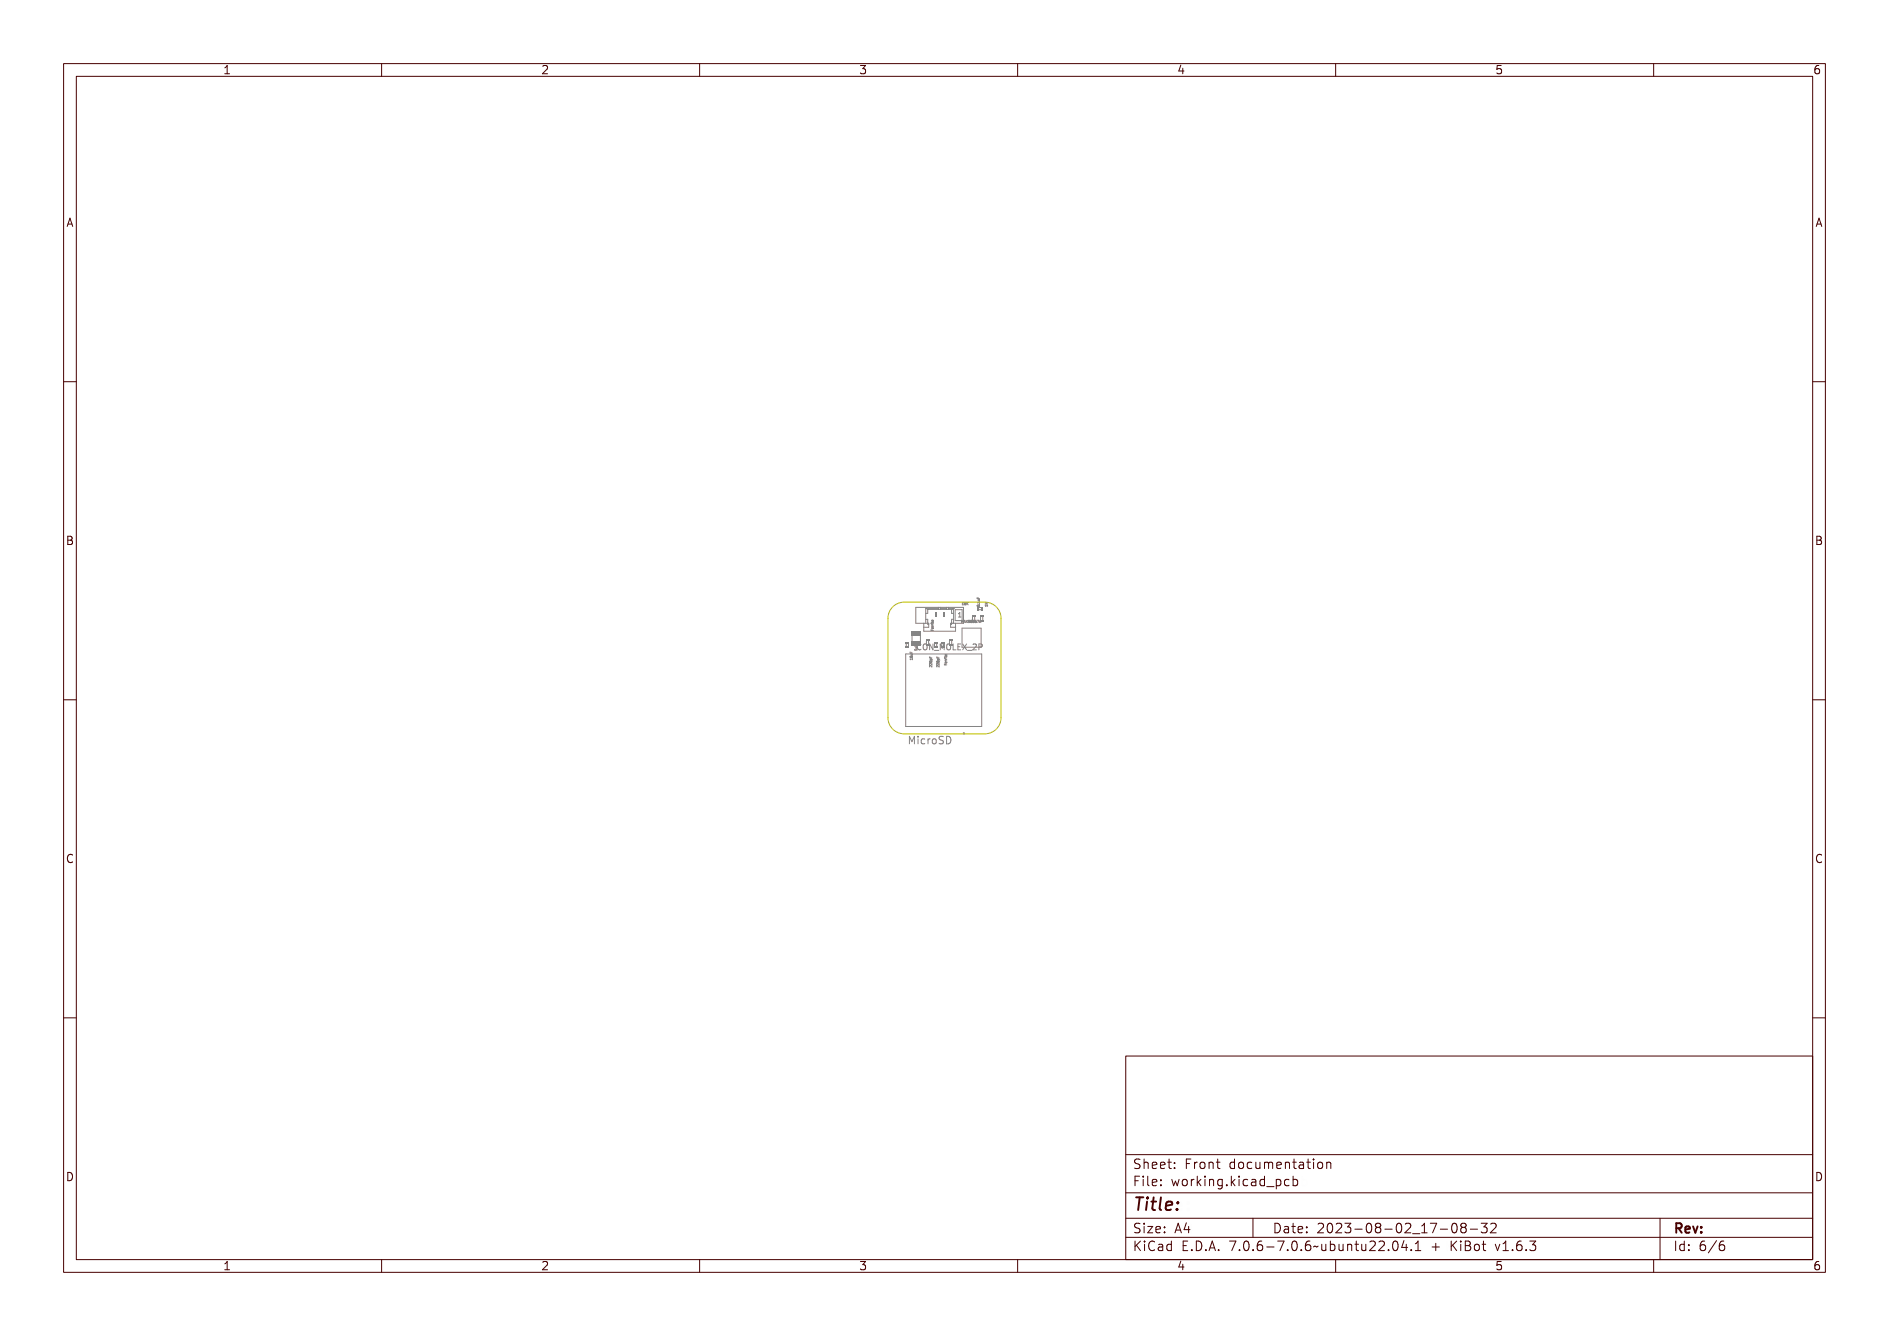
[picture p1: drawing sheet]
<svg xmlns="http://www.w3.org/2000/svg" width="297mm" height="210mm" viewBox="0 0 297 210" stroke-linecap="round" stroke-linejoin="round" font-family="sans-serif">
<defs><g id="words">
<text font-size="2.7" fill="#480000" x="178" y="190.3">Title:</text>
<g font-size="2" fill="#480000">
<text x="178" y="183.7">Sheet: Front documentation</text>
<text x="178" y="186.5">File: working.kicad_pcb</text>
<text x="178" y="193.9">Size: A4</text>
<text x="178" y="196.6">KiCad E.D.A. 7.0.6-7.0.6~ubuntu22.04.1 + KiBot v1.6.3</text>
<text x="200" y="193.9">Date: 2023-08-02_17-08-32</text>
<text x="263" y="196.6">Id: 6/6</text>
<text x="263" y="193.9">Rev:</text>
</g>
<g font-size="1.7" fill="#480000">
<text x="35" y="11.7">1</text>
<text x="85" y="11.7">2</text>
<text x="135" y="11.7">3</text>
<text x="185" y="11.7">4</text>
<text x="235" y="11.7">5</text>
<text x="285" y="11.7">6</text>
<text x="10.5" y="35.7">A</text>
<text x="285.5" y="35.7">A</text>
<text x="10.5" y="85.6">B</text>
<text x="285.5" y="85.6">B</text>
<text x="10.5" y="135.7">C</text>
<text x="285.5" y="135.7">C</text>
<text x="10.5" y="185.6">D</text>
<text x="285.5" y="185.6">D</text>
<text x="35" y="199.7">1</text>
<text x="85" y="199.7">2</text>
<text x="135" y="199.7">3</text>
<text x="185" y="199.7">4</text>
<text x="235" y="199.7">5</text>
<text x="285" y="199.7">6</text>
</g>
<text font-size="1.6" fill="#848484" x="142.6" y="117">MicroSD</text>
<text font-size="1.2" fill="#848484" x="144" y="102.2">CON_MOLEX_2P</text>
<text font-size="1" fill="#848484" x="150.5" y="97.1">1</text>
<g font-size=".5" fill="#848484">
<text x="151.4" y="95.1">10K</text>
<text x="154" y="95.4" transform="rotate(-90 154 95.4)">0.1uF</text>
<text x="155.3" y="95.4" transform="rotate(-90 155.3 95.4)">1M</text>
<text x="151.6" y="97.9">MAX98357A</text>
<text x="143.5" y="103.6" transform="rotate(-90 143.5 103.6)">10uF</text>
<text x="144.2" y="102.3" transform="rotate(-90 144.2 102.3)">1uF</text>
<text x="146.5" y="104.6" transform="rotate(-90 146.5 104.6)">220pF</text>
<text x="147.7" y="104.6" transform="rotate(-90 147.7 104.6)">220pF</text>
<text x="148.9" y="104.9" transform="rotate(-90 148.9 104.9)">Ferrite</text>
</g>
</g></defs>
<g fill="none" stroke="#848484" stroke-width=".16">
<path d="M146.4 98.9v.2h.4M146.4 97.8h.3M146.4 97.9h.1M146.4 98h.1M146.4 99l.1 .1 .1-.1v.1l.2 .1h-.4zM146.5 97.9l.3-.1v.2l-.1-.1-.2 .1zM146.5 97.5l.1 .1 .2-.1v.1l-.3 .1zM146.5 98.8h.1M146.5 97.8v.1M146.5 98.1v.1M146.5 98.4h.1M146.5 98.8l.1-.2v.2"/>
<path d="M146.5 98.5h.3M146.5 98.3h.3M146.5 98h.3M146.5 98.4l.3 .1h-.3zM146.5 98.1l.3 .2h-.3zM146.5 98.4l.1 .1M146.5 98.2h.1M146.5 98.7h.2v.2v-.2h.1a.14 .14 0 0 1-.2 .2 .13 .13 0 0 1-.1-.2zM146.5 97.2h.2v.2v-.2l.1 .1a.13 .13 0 0 1-.2 .1 .13 .13 0 0 1-.1-.2zM146.6 98.5h.1M146.6 98.2v.1M146.6 98.7v.2z"/>
<path d="M146.6 97.2v.2zM146.6 99v.1M146.6 97.7l-.1-.2v.1l.2 .1M146.7 98.7v.1h-.2M146.7 97.5v.1M146.7 97.8h.1M146.7 97.6v.1M146.8 97.8h-.1M151.2 97.9v-.4l.1 .3 .1-.3v.4M151.3 95.1h.2M151.3 94.8h.1M151.5 94.8l.1-.1 .1 .4h-.2z"/>
<path d="M151.6 97.5l.2 .2 .1-.2v.4l-.1-.3v.2l-.1-.2-.1 .3zM151.8 94.7a.16 .16 0 0 1 .2 .2 .16 .16 0 0 1-.2 .2zM151.8 94.8l.1 .1v.2zM152 97.5l.2 .4-.1-.1-.2 .1zM152 94.7l.1 .2 .2-.2-.1 .2 .1 .2-.2-.2-.1 .2zM152.1 97.6v.2h-.1zM152.2 97.5l.2 .2 .1-.2-.1 .2 .1 .2-.1-.2-.2 .2 .1-.2zM152.6 97.6v-.1a.18 .18 0 0 1 .2 .2 .18 .18 0 0 1-.2 .2l.1-.2h-.1zM152.9 97.6h.1v.3l-.2-.1zM153.1 97.5l.2 .1v.3h-.2l.2-.1-.1-.1 .1-.1zM153.4 97.5h.2l-.1 .2a.12 .12 0 0 1 .1 0 .12 .12 0 0 1 0 .2 .12 .12 0 0 1-.2-.1h.2l-.2-.1zM153.7 94.6h.3v.2h-.3z"/>
<path d="M153.7 94v.1l.1-.1v.1l.2 .1h-.3zM153.7 95.2a.17 .17 0 0 1 .2-.1 .17 .17 0 0 1 .1 .3h-.3zM153.7 95.2l.3 .1h-.2zM153.7 97.5h.2l-.1 .4 .1-.3zM153.8 94.3h.2v.1l-.2 .1 .2-.1zM153.9 94.9l.1 .1zM154.1 97.5l.2 .4-.1-.1-.2 .1zM154.1 97.6l.1 .2h-.1zM142.7 115.8h.2l.2 .6 .2-.6h.2v1.2h-.1v-1l-.2 .6h-.1l-.2-.6v1h-.2zM143.1 103.4l.4-.1v.2h-.4zM143.1 102.4l.1 .2 .1-.2v.2h.2h-.4zM143.1 103.1a.17 .17 0 0 1 .2-.1 .17 .17 0 0 1 .1 .2h-.2z"/>
<path d="M143.2 103.1h.2l-.2 .1zM143.2 103.7h.1M143.2 102.7h.3v.2h-.3l.2-.1zM143.5 103.5v.2M143.8 116.1h.3v.8h.3v.1h-.7v-.1h.3v-.7h-.2zM144 115.8h.1v.2h-.1zM144.2 101.4l.3-.1h.1v.1a.32 .32 0 0 0-.4 .3 .32 .32 0 0 0 .4 .3v.2a.42 .42 0 0 1-.5-.1 .42 .42 0 0 1 0-.6zM144.8 116.2l.4-.1 .2 .1v.1a.31 .31 0 0 0-.5 0 .31 .31 0 0 0 0 .5 .31 .31 0 0 0 .5 0v.1a.46 .46 0 0 1-.7-.1 .46 .46 0 0 1 .1-.6zM144.9 101.4l.1-.1a.44 .44 0 0 1 .4 .4 .44 .44 0 0 1-.4 .5l-.2-.3zM145 101.4a.36 .36 0 0 1 .3 .3 .36 .36 0 0 1-.3 .4l-.1-.4zM145.6 101.3h.1l.3 .7v-.7h.1v.9h-.1l-.3-.8v.8h-.1zM145.8 116.1h.1v.2v-.1a.22 .22 0 0 1 .3-.1 .22 .22 0 0 1 .2 .2 .29 .29 0 0 0-.3 0 .29 .29 0 0 0-.2 .2v.5h-.1z"/>
<path d="M146.1 104.8h.1M146.2 103.2v.2l.2-.2v.2h.1h-.3zM146.2 103.9a.17 .17 0 0 1 .2-.1 .17 .17 0 0 1 .1 .2h-.3zM146.2 104.4l.3 .2v-.2v.2l-.2-.2-.1 .2zM146.2 104.1l.3 .2v-.2v.2l-.2-.2-.1 .2zM146.2 103.9h.3l-.2 .1zM146.2 102.4l.8 .1zM146.3 103.5h.2v.2h.1h-.3zM146.5 104.6v.2l-.2-.2M146.6 116.2a.41 .41 0 0 1 .7 .3 .41 .41 0 0 1-.7 .4l-.1-.4zM146.7 116.3l.1-.1a.31 .31 0 0 1 .3 .3 .31 .31 0 0 1-.3 .4l-.1-.2zM147 101.3h.2l.1 .4 .2-.4h.1v.9h-.1v-.8l-.1 .5h-.1l-.2-.5v.8h-.1z"/>
<path d="M147.3 104.8h.1M147.3 103.2l.1 .2 .1-.2v.2h.2h-.4zM147.3 103.9a.17 .17 0 0 1 .2-.1 .17 .17 0 0 1 .1 .2h-.2zM147.3 104.4l.3 .2 .1-.2v.2l-.3-.2-.1 .2zM147.3 104.1l.3 .2 .1-.2v.2l-.3-.2-.1 .2zM147.4 103.9h.2l-.2 .1zM147.4 103.5h.2v.2h.2h-.4zM147.6 115.9l.4-.1 .2 .1v.1a.25 .25 0 0 0-.4-.1 .25 .25 0 0 0-.1 .4 .39 .39 0 0 1 .5 .4 .39 .39 0 0 1-.6 .3l-.1-.2a.27 .27 0 0 0 .4 .1 .27 .27 0 0 0 .1-.4 .37 .37 0 0 1-.5-.2 .37 .37 0 0 1 .1-.4zM147.7 104.6v.2l-.3-.2M147.8 101.4l.1-.1a.44 .44 0 0 1 .5 .4 .44 .44 0 0 1-.5 .5l-.1-.3zM148 101.4a.36 .36 0 0 1 .2 .3 .36 .36 0 0 1-.2 .4l-.1-.4zM148.4 115.8a.59 .59 0 0 1 .8 .6 .59 .59 0 0 1-.8 .6z"/>
<path d="M148.5 103.5h.1M148.5 104.6l.1 .1 .1-.1v.1l.2 .1h-.4zM148.6 101.3h.1v.8h.4v.1h-.5zM148.6 116a.45 .45 0 0 1 .4 .4 .45 .45 0 0 1-.4 .4zM148.6 103.5l.3-.1v.2l-.1-.1-.2 .1zM148.6 103.1v.1l.3-.1v.2h-.3zM148.6 104l.3 .2h-.3zM148.6 103.7l.3 .2h-.3zM148.6 104.3h.2v.2v-.2l.1 .1a.13 .13 0 0 1-.2 .1 .13 .13 0 0 1-.1-.2zM148.6 102.8h.2v.2v-.2l.1 .1a.13 .13 0 0 1-.2 .1 .13 .13 0 0 1-.1-.2zM148.7 104.4v.1zM148.7 102.9v.1z"/>
<path d="M149.3 100.8v.4M149.3 101.3h.5v.1h-.4v.3h.4v.1h-.4v.3h.4v.1h-.5zM149.6 100.8v.4M150 101.3h.1l.2 .3 .2-.3h.1l-.2 .4 .3 .5h-.2l-.2-.4-.2 .4h-.2l.3-.5zM150.7 102.4l.7 .1zM151.5 101.3a.32 .32 0 0 1 .5 .1 .32 .32 0 0 1-.2 .5l-.2 .2h.4v.1h-.5l.3-.5a.22 .22 0 0 0 0-.3 .22 .22 0 0 0-.3 .1zM152.3 101.3h.2a.29 .29 0 0 1 .3 .4 .29 .29 0 0 1-.4 .1v.4h-.1zM152.4 101.4h.1a.17 .17 0 0 1 .2 .2 .17 .17 0 0 1-.2 .1h-.1zM153.1 101.2l.3 .1 .1 .2-.6 .6h.6M153.9 101.7h.5v-.4l-.5-.1v.9"/>
<circle cx="151.9" cy="94.9" r=".03"/>
<circle cx="152.6" cy="97.6" r=".08"/>
<circle cx="152.9" cy="97.6" r=".06"/>
<circle cx="152.9" cy="97.8" r=".07"/>
<circle cx="153.8" cy="95.3" r=".03"/>
<circle cx="143.3" cy="103.1" r=".03"/>
<circle cx="146.4" cy="103.9" r=".03"/>
<circle cx="146.4" cy="103.6" r=".09"/>
<circle cx="147.5" cy="103.9" r=".03"/>
<circle cx="147.5" cy="103.6" r=".09"/>
</g>
<path d="M149.2 100.5h.5v.3h-.5z" fill-rule="evenodd" fill="#848484"/>
<path d="M151.3 98.7h3v3h-3zM154.2 96.9v.5M154.5 96.9v.5" fill="none" stroke="#848484" stroke-width=".16"/>
<g fill="#848484">
<path d="M154.1 97.4h.5v.3h-.5z" fill-rule="evenodd"/>
<path d="M154.1 96.7h.5v.2h-.5z" fill-rule="evenodd"/>
</g>
<path d="M142.5 101.1v.5M142.8 101.1v.5" fill="none" stroke="#848484" stroke-width=".16"/>
<g fill="#848484">
<path d="M142.4 101.6h.5v.3h-.5z" fill-rule="evenodd"/>
<path d="M142.4 100.9h.5v.2h-.5z" fill-rule="evenodd"/>
</g>
<g fill="none" stroke="#848484" stroke-width=".16">
<path d="M145.2 98.6h.8v-.6h-2v-2.5h7.5v2.5h-2v.6h.7M145.2 98v1.2h5v-1.2M145.6 95.6h2M145.6 95.6v2.4M145.6 97.4h.3v.7h.1M145.6 95.6l.3 .2M145.9 95.8h.1M145.9 98h.1M145.9 95.8v.6h-.3M145.9 95.8h3.7M147.6 95.5v.3M147.9 95.6h.9"/>
<path d="M147.9 95.5v.3M148.8 95.5v.3M149.1 95.6h.8M149.1 95.5v.3M149.6 95.8h.1M149.6 98h.1M149.6 95.8v.6h.3M149.9 95.6h.1M149.9 97.4h-.3v.7h-.1M149.9 95.6l-.3 .2M149.9 95.6v2.4M150.2 95.8h1.1v1.8h-1.1z"/>
</g>
<g fill="#848484">
<path d="M147 96.3h.3v.7h-.3z" fill-rule="evenodd"/>
<path d="M148.2 96.3h.3v.7h-.3z" fill-rule="evenodd"/>
</g>
<path d="M145.7 100.8v.4M146 100.8v.4" fill="none" stroke="#848484" stroke-width=".16"/>
<path d="M145.6 100.5h.5v.3h-.5z" fill-rule="evenodd" fill="#848484"/>
<path d="M153.8 95.8h.5M153.8 95.5h.5M142.4 102.8h11.9v11.4h-11.9z" fill="none" stroke="#848484" stroke-width=".16"/>
<circle cx="151.5" cy="115.3" r=".1" fill="none" stroke="#848484" stroke-width=".2"/>
<g fill="#848484">
<path d="M154.3 95.4h.3v.5h-.3z" fill-rule="evenodd"/>
<path d="M153.6 95.4h.2v.5h-.2z" fill-rule="evenodd"/>
</g>
<path d="M144.7 100v.7M143.4 100v.7" fill="none" stroke="#848484" stroke-width=".16"/>
<g fill="#848484">
<path d="M143.3 99.3h1.5v.7h-1.5z" fill-rule="evenodd"/>
<path d="M143.3 100.7h1.5v.8h-1.5z" fill-rule="evenodd"/>
</g>
<path d="M152.9 96.9v.5M153.2 96.9v.5" fill="none" stroke="#848484" stroke-width=".16"/>
<path d="M152.8 96.7h.5v.2h-.5z" fill-rule="evenodd" fill="#848484"/>
<path d="M140.2 95.6a2.54 2.54 0 0 1 2-.9h12.7a2.54 2.54 0 0 1 2.5 2.5v15.6a2.54 2.54 0 0 1-2.5 2.6h-12.7a2.54 2.54 0 0 1-2.6-2.6v-15.6l.1-.6z" fill="none" stroke="#c2c200" stroke-width=".16"/>
<g fill="none" stroke="#480000" stroke-width=".16">
<path d="M10 10h277v190h-277zM12 12h273v186h-273zM60 10v2M110 10v2M160 10v2M210 10v2M260 10v2M10 60h2M285 60h2M10 110h2M285 110h2M10 160h2"/>
<path d="M285 160h2M177 166h108v32h-108zM60 198v2M110 198v2M160 198v2M177 181.5h108M177 187.5h108M177 191.5h108M177 194.5h108M178.1 195.2h.2v.6l.6-.6h.3l-.6 .6 .6 .8h-.2l-.5-.7-.2 .2v.5h-.2zM178.2 185h.9v.2h-.7v.4h.6v.2h-.6v.7h-.2zM178.3 182.4l.5-.1h.2v.2a.31 .31 0 0 0-.5-.1 .31 .31 0 0 0 0 .5 .5 .5 0 0 1 .6 .6 .5 .5 0 0 1-.8 .2h-.1v-.2a.37 .37 0 0 0 .4 .1 .37 .37 0 0 0 .2-.4 .56 .56 0 0 1-.5-.8z"/>
<path d="M178.3 192.5l.5-.1h.2v.2a.31 .31 0 0 0-.5-.1 .31 .31 0 0 0 0 .5 .5 .5 0 0 1 .6 .6 .5 .5 0 0 1-.8 .2h-.1v-.2a.37 .37 0 0 0 .4 .1 .37 .37 0 0 0 .2-.4 .56 .56 0 0 1-.5-.8zM179.4 182.2h.2v.6a.35 .35 0 0 1 .4-.1 .35 .35 0 0 1 .2 .4v.6h-.2v-.8l-.2-.1-.2 .1v.8h-.2zM179.5 185.4h.4v.9h.4v.2h-.9v-.2h.3v-.8h-.2zM179.5 192.8h.4v.9h.4v.1h-.9v-.1h.3v-.8h-.2zM179.5 195.6h.4v.9h.4v.1h-.9v-.1h.3v-.8h-.2zM179.7 184.9h.2v.3h-.2zM179.7 192.3h.2v.3h-.2zM179.7 195.1h.2v.3h-.2zM180.6 184.9h.4v1.3l.1 .1h.3v.2a.4 .4 0 0 1-.5-.4v-1h-.3zM180.6 192.8h.8v.1l-.6 .8h.6v.1h-.8v-.1l.6-.8h-.6zM180.7 182.8a.49 .49 0 0 1 .6-.1 .49 .49 0 0 1 .2 .5h-.8a.42 .42 0 0 0 .3 .4 .42 .42 0 0 0 .4-.1v.2a.6 .6 0 0 1-.8-.1 .6 .6 0 0 1 .1-.8zM180.7 195.4l.5-.2h.3v.2a.43 .43 0 0 0-.6 0 .43 .43 0 0 0-.2 .5 .43 .43 0 0 0 .2 .5 .43 .43 0 0 0 .6 0v.2a.66 .66 0 0 1-.8-.1 .66 .66 0 0 1-.1-.8z"/>
<path d="M180.8 182.9l.4-.1 .1 .3h-.6zM181.8 195.6h.1a.48 .48 0 0 1 .5 0 .48 .48 0 0 1 .2 .4v.6h-.1v-.1a.38 .38 0 0 1-.5 .2 .38 .38 0 0 1-.2-.5 .38 .38 0 0 1 .4-.2h.3a.35 .35 0 0 0-.3-.4 .35 .35 0 0 0-.4 .2zM181.9 182.8a.49 .49 0 0 1 .6-.1 .49 .49 0 0 1 .2 .5h-.8a.42 .42 0 0 0 .3 .4 .42 .42 0 0 0 .5-.1v.2a.6 .6 0 0 1-.9-.1 .6 .6 0 0 1 .1-.8zM181.9 185.5a.49 .49 0 0 1 .6-.1 .49 .49 0 0 1 .2 .5h-.8a.42 .42 0 0 0 .3 .4 .42 .42 0 0 0 .5-.1v.2a.6 .6 0 0 1-.9-.1 .6 .6 0 0 1 .1-.8zM181.9 192.9a.49 .49 0 0 1 .6-.1 .49 .49 0 0 1 .2 .5h-.8a.42 .42 0 0 0 .3 .4 .42 .42 0 0 0 .5-.1v.2a.6 .6 0 0 1-.9-.1 .6 .6 0 0 1 .1-.8zM182 196.2l.5-.1a.31 .31 0 0 1-.2 .4 .31 .31 0 0 1-.4-.1zM182 182.9l.4-.1 .1 .3h-.6zM182 185.6l.4-.1 .1 .3h-.6zM182 193l.4-.1 .1 .3h-.6zM183 195.7l.4-.2 .2 .2v-.6h.2v1.5h-.2v-.1a.42 .42 0 0 1-.5 .1 .42 .42 0 0 1-.2-.5zM183.2 195.8l.1-.1a.4 .4 0 0 1 .3 .4 .4 .4 0 0 1-.3 .4l-.2-.2zM183.2 182.3h.2v.4h.4v.1h-.4l.1 .8h.3v.1h-.2a.3 .3 0 0 1-.4-.3v-.6h-.3v-.1h.3z"/>
<path d="M183.3 185.4h.2v.3h-.2zM183.3 186.2h.2v.3h-.2zM183.3 192.8h.2v.3h-.2zM183.3 193.6h.2v.2h-.2zM184.5 182.7h.2v.3h-.2zM184.5 183.5h.2v.2h-.2zM185.2 185.4h.2l.2 .8 .1-.5h.2l.2 .5 .1-.8h.2l-.2 1.1h-.2l-.2-.7-.2 .7h-.1zM185.4 195.2h.9v.2h-.7v.4h.6v.2h-.6v.5h.7v.1h-.9zM185.7 192.4h.2l.5 1.4h-.2l-.1-.3h-.5l-.1 .3h-.2zM185.8 192.6l.2 .7h-.4zM186.6 182.3h.9v.2h-.7v.4h.6v.2h-.6v.6h-.2zM186.7 185.5a.52 .52 0 0 1 .8 .4 .52 .52 0 0 1-.8 .4l-.1-.4z"/>
<path d="M186.8 185.6l.1-.1a.39 .39 0 0 1 .4 .4 .39 .39 0 0 1-.4 .4l-.1-.2zM186.9 196.4h.2v.2h-.2zM187.1 192.4h.2v.9h.2v.2h-.2v.3h-.2v-.3h-.6v-.2zM187.1 192.6v.7h-.4zM187.8 195.2a.76 .76 0 0 1 .9 .7 .76 .76 0 0 1-.9 .7zM188 195.4a.57 .57 0 0 1 .5 .5 .57 .57 0 0 1-.5 .6zM188 182.7h.2v.2a.3 .3 0 0 1 .3-.3 .3 .3 0 0 1 .3 .3 .37 .37 0 0 0-.5-.1 .37 .37 0 0 0-.1 .4v.5h-.2zM188 185.4h.2v.2a.3 .3 0 0 1 .3-.3 .3 .3 0 0 1 .3 .3 .37 .37 0 0 0-.5-.1 .37 .37 0 0 0-.1 .4v.6h-.2zM189.1 184.9h.1v.9l.5-.4h.2l-.4 .4 .5 .7h-.2l-.4-.6-.2 .1v.5h-.1zM189.1 182.8a.52 .52 0 0 1 .8 .4 .52 .52 0 0 1-.8 .4l-.1-.4zM189.2 182.9l.1-.1a.39 .39 0 0 1 .4 .4 .39 .39 0 0 1-.4 .4l-.1-.2zM189.3 196.4h.3v.2h-.3z"/>
<path d="M190.2 182.7h.2v.1a.35 .35 0 0 1 .4-.1 .35 .35 0 0 1 .3 .4v.6h-.2l-.1-.8-.1-.1-.2 .1-.1 .8h-.2zM190.3 185.4h.4v.9h.4v.2h-.9v-.2h.4v-.8h-.3zM190.5 195.2h.3l.4 1.4h-.2l-.1-.3h-.5l-.1 .3h-.2zM190.6 184.9h.1v.3h-.1zM190.6 195.4l.2 .7h-.4zM191.4 185.4h.2v.1a.35 .35 0 0 1 .4-.1 .35 .35 0 0 1 .3 .4v.7h-.2l-.1-.9-.1-.1-.2 .1-.1 .9h-.2zM191.7 182.3h.1v.4h.4v.1h-.4l.1 .8h.3v.1h-.2a.3 .3 0 0 1-.3-.3v-.6h-.3v-.1h.3zM191.7 196.4h.3v.2h-.3zM192.7 185.5l.3-.2 .3 .2v-.1h.2v1a.53 .53 0 0 1-.8 .4v-.2a.36 .36 0 0 0 .4 .1 .36 .36 0 0 0 .2-.4l-.2 .1a.55 .55 0 0 1-.6-.3 .55 .55 0 0 1 .2-.6zM192.8 185.6l.1-.1a.39 .39 0 0 1 .4 .4 .39 .39 0 0 1-.4 .4l-.1-.2zM193.8 195.2h.9l-.5 1.4h-.2l.5-1.2h-.7zM193.9 182.8l.3-.2 .3 .2v-.6h.2v1.5h-.2v-.1a.42 .42 0 0 1-.6 .1 .42 .42 0 0 1-.1-.5z"/>
<path d="M194.1 182.8a.4 .4 0 0 1 .4 .4 .4 .4 0 0 1-.4 .4l-.2-.4zM194.1 186.2h.3v.3h-.3zM195.1 184.9h.2v.9l.4-.4h.3l-.5 .4 .5 .7h-.2l-.4-.6-.1 .1v.5h-.2zM195.1 182.8a.52 .52 0 0 1 .8 .4 .52 .52 0 0 1-.8 .4l-.1-.4zM195.2 182.9l.1-.1a.39 .39 0 0 1 .4 .4 .39 .39 0 0 1-.4 .4l-.1-.2zM195.3 196.4h.3v.2h-.3zM196.3 185.4h.5v.9h.3v.2h-.9v-.2h.4v-.8h-.3zM196.3 195.4a.5 .5 0 0 1 .7-.1 .5 .5 0 0 1 .1 .6 .52 .52 0 0 1-.4 .8 .52 .52 0 0 1-.5-.8zM196.4 182.8l.5-.2 .2 .1v.2a.4 .4 0 0 0-.6 0 .4 .4 0 0 0 0 .6 .4 .4 0 0 0 .6 0v.2a.58 .58 0 0 1-.8-.1 .58 .58 0 0 1 .1-.8zM196.5 195.4a.39 .39 0 0 1 .4 .5v.2a.29 .29 0 0 1-.3 .4 .29 .29 0 0 1-.2-.4zM196.6 184.9h.2v.3h-.2zM197 191.5v3"/>
<path d="M197.4 182.7h.2v.8l.2 .1 .3-.2v-.7h.2v1h-.2v-.1a.35 .35 0 0 1-.4 .2 .35 .35 0 0 1-.3-.5zM197.6 185.5l.5-.2 .2 .1v.2a.4 .4 0 0 0-.6 0 .4 .4 0 0 0 0 .6 .4 .4 0 0 0 .6 0v.2a.58 .58 0 0 1-.8-.1 .58 .58 0 0 1 .1-.8zM197.7 196.4h.3v.2h-.3zM198.6 182.7h.1a.21 .21 0 0 1 .2-.1 .21 .21 0 0 1 .2 .2l.3-.1a1.27 1.27 0 0 1 .2 1h-.2v-.8l-.1-.1-.2 .1v.8h-.1v-.8l-.2-.1-.1 .1v.8h-.1zM198.7 185.4h.1a.48 .48 0 0 1 .5 0 .48 .48 0 0 1 .2 .4v.7h-.2v-.2a.38 .38 0 0 1-.5 .2 .38 .38 0 0 1-.2-.5 .38 .38 0 0 1 .5-.2h.2a.35 .35 0 0 0-.3-.4 .35 .35 0 0 0-.3 .2zM198.7 195.4l.5-.2h.2v.2a.43 .43 0 0 0-.5 0 .43 .43 0 0 0-.1 .5 .44 .44 0 0 1 .6-.1 .44 .44 0 0 1 .1 .6 .51 .51 0 0 1-.7 .2 .51 .51 0 0 1-.2-.7zM198.8 186l.5-.1a.31 .31 0 0 1-.1 .4 .31 .31 0 0 1-.4-.1zM198.9 195.9a.3 .3 0 0 1 .4 .3 .3 .3 0 0 1-.4 .2zM199.9 185.5l.3-.2 .3 .2v-.6h.2v1.6h-.2v-.2a.42 .42 0 0 1-.5 .1 .42 .42 0 0 1-.2-.5zM199.9 182.8a.49 .49 0 0 1 .6-.1 .49 .49 0 0 1 .2 .5h-.7a.42 .42 0 0 0 .2 .4 .42 .42 0 0 0 .5-.1v.2a.6 .6 0 0 1-.8-.1 .6 .6 0 0 1 0-.8zM200 196h.5v.2h-.5zM200 185.6l.1-.1a.39 .39 0 0 1 .4 .4 .39 .39 0 0 1-.4 .4l-.1-.2z"/>
<path d="M200.1 182.9l.3-.1 .2 .3h-.6zM200.1 192.4a.76 .76 0 0 1 1 .7 .76 .76 0 0 1-1 .7zM200.3 192.6a.57 .57 0 0 1 .6 .5 .57 .57 0 0 1-.5 .6h-.1zM200.9 186.8h1.2v.1h-1.2zM201 195.2h.9l-.5 1.4h-.2l.5-1.2h-.7zM201.1 182.7h.1v.1a.35 .35 0 0 1 .5-.1 .35 .35 0 0 1 .2 .4v.6h-.2v-.8l-.2-.1-.2 .1-.1 .8h-.1zM201.4 192.8h.1a.48 .48 0 0 1 .5 0 .48 .48 0 0 1 .2 .4v.6h-.1v-.1a.38 .38 0 0 1-.5 .2 .38 .38 0 0 1-.2-.5 .38 .38 0 0 1 .4-.2h.3a.35 .35 0 0 0-.3-.4 .35 .35 0 0 0-.4 .2zM201.6 193.4l.5-.1a.31 .31 0 0 1-.2 .4 .31 .31 0 0 1-.4-.1zM202.2 185.4h.2v.1a.42 .42 0 0 1 .6-.1 .42 .42 0 0 1 .1 .5 .42 .42 0 0 1-.1 .5 .42 .42 0 0 1-.6-.1v.6h-.2zM202.5 182.3h.2v.4h.4v.1h-.4v.8h.4v.1h-.2a.3 .3 0 0 1-.4-.3v-.6h-.3v-.1h.3zM202.5 185.6l.1-.1a.4 .4 0 0 1 .4 .4 .4 .4 0 0 1-.4 .4l-.2-.2zM202.5 196.4h.3v.2h-.3z"/>
<path d="M202.8 192.4h.2v.4h.4v.1h-.4l.1 .8h.3v.1h-.2a.3 .3 0 0 1-.4-.3v-.6h-.3v-.1h.3zM203.5 182.7h.1a.48 .48 0 0 1 .5 0 .48 .48 0 0 1 .2 .4v.6h-.2v-.1a.38 .38 0 0 1-.5 .2 .38 .38 0 0 1-.2-.5 .38 .38 0 0 1 .5-.2h.2a.35 .35 0 0 0-.2-.4 .35 .35 0 0 0-.4 .2zM203.5 195.4a.5 .5 0 0 1 .7-.1 .5 .5 0 0 1 .1 .6 .52 .52 0 0 1-.4 .8 .52 .52 0 0 1-.5-.8zM203.6 185.5l.5-.2 .2 .1v.2a.4 .4 0 0 0-.5 0 .4 .4 0 0 0 0 .6 .4 .4 0 0 0 .5 0v.2a.58 .58 0 0 1-.8-.1 .58 .58 0 0 1 .1-.8zM203.7 183.3l.4-.1a.31 .31 0 0 1-.1 .4 .31 .31 0 0 1-.4-.1zM203.7 195.4a.39 .39 0 0 1 .4 .5v.2a.29 .29 0 0 1-.2 .4 .29 .29 0 0 1-.3-.4zM203.9 192.9a.49 .49 0 0 1 .6-.1 .49 .49 0 0 1 .2 .5h-.8a.42 .42 0 0 0 .3 .4 .42 .42 0 0 0 .5-.1v.2a.6 .6 0 0 1-.9-.1 .6 .6 0 0 1 .1-.8zM204 193l.4-.1 .1 .3h-.6zM204.7 184.9h.1v.6a.45 .45 0 0 1 .7 0 .45 .45 0 0 1 0 .6 .39 .39 0 0 1-.2 .4 .39 .39 0 0 1-.5-.2v.2h-.1zM204.9 182.3h.2v.4h.4v.1h-.4v.8h.4v.1h-.2a.3 .3 0 0 1-.4-.3v-.6h-.3v-.1h.3zM204.9 185.6l.1-.1a.39 .39 0 0 1 .4 .4 .39 .39 0 0 1-.4 .4l-.1-.2zM204.9 196.4h.3v.2h-.3z"/>
<path d="M205.3 192.8h.2v.3h-.2zM205.3 193.6h.2v.2h-.2zM205.9 182.7h.5v.9h.3v.1h-.9v-.1h.4v-.8h-.3zM205.9 195.4l.5-.2h.2v.2a.43 .43 0 0 0-.5 0 .43 .43 0 0 0-.1 .5 .44 .44 0 0 1 .6-.1 .44 .44 0 0 1 .1 .6 .51 .51 0 0 1-.7 .2 .51 .51 0 0 1-.2-.7zM206.1 195.9a.3 .3 0 0 1 .5 .3 .3 .3 0 0 1-.5 .2zM206.2 182.2h.2v.3h-.2zM207 196l.3-.1 .5 .1 .2-.1a.38 .38 0 0 1-.7 .2l-.3 .1zM207.1 182.8a.52 .52 0 0 1 .8 .4 .52 .52 0 0 1-.8 .4l-.1-.4zM207.3 182.9l.1-.1a.39 .39 0 0 1 .4 .4 .39 .39 0 0 1-.4 .4l-.2-.2zM207.4 192.5a.53 .53 0 0 1 .8 .1 .53 .53 0 0 1-.3 .7l-.3 .4h.7v.1h-.9v-.1l.2-.3a.72 .72 0 0 0 .4-.8l-.3-.1-.3 .2zM208.3 182.7h.1v.1a.35 .35 0 0 1 .5-.1 .35 .35 0 0 1 .2 .4v.6h-.2v-.8l-.2-.1-.2 .1-.1 .8h-.1zM208.3 195.6h.1l.1 .8 .2 .1 .2-.2v-.7h.2v1h-.2v-.1a.35 .35 0 0 1-.4 .2 .35 .35 0 0 1-.2-.5z"/>
<path d="M208.7 192.6a.5 .5 0 0 1 .6-.1 .5 .5 0 0 1 .2 .6 .52 .52 0 0 1-.5 .8 .52 .52 0 0 1-.4-.8zM208.9 192.6a.39 .39 0 0 1 .4 .5v.2a.29 .29 0 0 1-.3 .4 .29 .29 0 0 1-.2-.4zM209.5 195.1h.2v.6a.45 .45 0 0 1 .6-.1 .45 .45 0 0 1 .1 .7 .39 .39 0 0 1-.3 .4 .39 .39 0 0 1-.4-.2v.1h-.2zM209.7 195.8l.1-.1a.4 .4 0 0 1 .4 .4 .4 .4 0 0 1-.4 .4l-.1-.2zM209.8 192.5a.53 .53 0 0 1 .8 .1 .53 .53 0 0 1-.3 .7l-.3 .4h.7v.1h-.9v-.1l.2-.3a.72 .72 0 0 0 .4-.8l-.3-.1-.3 .2zM210 198v2M210.7 195.6h.2v.8l.2 .1 .2-.2v-.7h.2v1h-.2v-.1a.35 .35 0 0 1-.4 .2 .35 .35 0 0 1-.2-.5zM211 192.4a.46 .46 0 0 1 .6 0 .46 .46 0 0 1 .1 .6l-.1 .1a.45 .45 0 0 1 .2 .6 .45 .45 0 0 1-.6 .2l-.2-.1v-.2a.35 .35 0 0 0 .5 .1 .35 .35 0 0 0 0-.5h-.3v-.2a.28 .28 0 0 0 .4-.1 .28 .28 0 0 0 0-.3 .28 .28 0 0 0-.4 0h-.2zM211.9 195.6h.2v.1a.35 .35 0 0 1 .4-.1 .35 .35 0 0 1 .2 .4v.6h-.2v-.8l-.2-.1-.2 .1v.8h-.2zM212.4 193.2h.5v.2h-.5zM213.3 195.2h.2v.4h.4v.1h-.4v.8h.4v.1h-.2a.3 .3 0 0 1-.4-.3v-.6h-.3v-.1h.3zM213.5 192.6a.5 .5 0 0 1 .6-.1 .5 .5 0 0 1 .2 .6 .52 .52 0 0 1-.5 .8 .52 .52 0 0 1-.4-.8z"/>
<path d="M213.7 192.6a.39 .39 0 0 1 .4 .5v.2a.29 .29 0 0 1-.3 .4 .29 .29 0 0 1-.2-.4zM214.3 195.6h.2v.8l.2 .1 .2-.2v-.7h.2v1h-.2v-.1a.35 .35 0 0 1-.4 .2 .35 .35 0 0 1-.2-.5zM214.7 192.5a.41 .41 0 0 1 .7-.1 .41 .41 0 0 1-.2 .7 .42 .42 0 0 1 .2 .6 .42 .42 0 0 1-.7 0 .42 .42 0 0 1 .2-.6l-.3-.2zM215.5 195.3a.53 .53 0 0 1 .8 .1 .53 .53 0 0 1-.3 .7l-.3 .4h.6v.1h-.9v-.1l.3-.3a.72 .72 0 0 0 .3-.8l-.2-.1-.3 .2zM216 193.2h.5v.2h-.5zM216.7 195.3a.53 .53 0 0 1 .8 .1 .53 .53 0 0 1-.3 .7l-.3 .4h.6v.1h-.9v-.1l.3-.3a.72 .72 0 0 0 .3-.8l-.2-.1-.3 .2zM217.1 192.6a.5 .5 0 0 1 .7-.1 .5 .5 0 0 1 .1 .6 .52 .52 0 0 1-.5 .8 .52 .52 0 0 1-.4-.8zM217.3 192.6a.39 .39 0 0 1 .4 .5v.2a.29 .29 0 0 1-.3 .4 .29 .29 0 0 1-.2-.4zM218.2 196.4h.2v.2h-.2zM218.2 192.5a.53 .53 0 0 1 .8 .1 .53 .53 0 0 1-.3 .7l-.3 .4h.7v.1h-.9v-.1l.2-.3a.72 .72 0 0 0 .4-.8l-.3-.1-.3 .2zM219.2 195.4a.5 .5 0 0 1 .6-.1 .5 .5 0 0 1 .2 .6 .52 .52 0 0 1-.5 .8 .52 .52 0 0 1-.5-.8zM219.2 194.2h1.3v.1h-1.3z"/>
<path d="M219.4 195.4a.39 .39 0 0 1 .4 .5v.2a.29 .29 0 0 1-.3 .4 .29 .29 0 0 1-.3-.4zM220.7 192.5l.5-.1v1.3h.3v.1h-.8v-.1h.3v-1.1h-.3zM220.8 195.2h.2v.9h.2v.2h-.2v.3h-.2v-.3h-.6v-.2zM220.8 195.4v.7h-.4zM221.8 196.4h.2v.2h-.2zM221.8 192.4h.9l-.5 1.4h-.2l.5-1.2h-.7zM222.8 195.3l.5-.1v1.3h.3v.1h-.8v-.1h.3v-1.1h-.3zM223.2 193.2h.5v.2h-.5zM224.3 192.6a.5 .5 0 0 1 .7-.1 .5 .5 0 0 1 .1 .6 .52 .52 0 0 1-.4 .8 .52 .52 0 0 1-.5-.8zM224.5 192.6a.39 .39 0 0 1 .4 .5v.2a.29 .29 0 0 1-.2 .4 .29 .29 0 0 1-.3-.4zM225.4 195.5h.2v.4h.4v.2h-.4v.4h-.2v-.4h-.4v-.2h.4zM225.5 192.5a.41 .41 0 0 1 .6-.1 .41 .41 0 0 1 .1 .6l-.2 .1a.42 .42 0 0 1 .2 .6 .42 .42 0 0 1-.7 0 .42 .42 0 0 1 .2-.6l-.3-.2z"/>
<path d="M226.8 193.2h.5v.2h-.5zM227.5 195.2h.2v.6l.6-.6h.2l-.6 .6 .6 .8h-.2l-.5-.7-.1 .2v.5h-.2zM227.8 192.4a.46 .46 0 0 1 .7 0 .46 .46 0 0 1 0 .6l-.1 .1a.45 .45 0 0 1 .3 .6 .45 .45 0 0 1-.7 .2l-.2-.1v-.2a.35 .35 0 0 0 .5 .1 .35 .35 0 0 0 0-.5h-.2v-.2a.28 .28 0 0 0 .3-.1 .28 .28 0 0 0 0-.3 .28 .28 0 0 0-.4 0h-.2zM228.8 195.6h.4v.9h.4v.1h-.9v-.1h.4v-.8h-.3zM229 192.5a.53 .53 0 0 1 .8 .1 .53 .53 0 0 1-.2 .7l-.4 .4h.7v.1h-.9v-.1l.2-.3a.72 .72 0 0 0 .4-.8l-.3-.1-.3 .2zM229.1 195.1h.1v.3h-.1zM229.9 195.2h.4a.35 .35 0 0 1 .5 .2 .35 .35 0 0 1-.3 .5 .41 .41 0 0 1 .3 .5 .41 .41 0 0 1-.5 .2h-.4zM230.1 196h.2a.27 .27 0 0 1 .3 .2 .27 .27 0 0 1-.3 .3h-.2zM230.1 195.4h.2a.23 .23 0 0 1 .3 .2 .23 .23 0 0 1-.3 .2h-.2zM231.2 193.2h1.1M231.2 195.7a.52 .52 0 0 1 .8 .4 .52 .52 0 0 1-.8 .4l-.1-.4zM231.3 195.8l.1-.1a.39 .39 0 0 1 .4 .4 .39 .39 0 0 1-.4 .4l-.1-.2z"/>
<path d="M232.6 195.2h.1v.4h.4v.1h-.4l.1 .8h.3v.1h-.2a.3 .3 0 0 1-.3-.3v-.6h-.3v-.1h.3zM232.9 192.3h.9l-.5 .6a.41 .41 0 0 1 .5 .2v.4l-.1 .2-.6 .1-.2-.2M234.4 192.4l.2-.1 .5 .1a.41 .41 0 0 1 .1 .5l-.9 .9h.9M234.6 195.6h.2l.3 .9 .4-.9h.2l-.4 1h-.3zM236 195.3l.5-.1v1.3h.3v.1h-.8v-.1h.3v-1.1h-.3zM237.4 196.4h.3v.2h-.3zM238.4 195.4l.5-.2h.2v.2a.43 .43 0 0 0-.5 0 .43 .43 0 0 0-.1 .5 .44 .44 0 0 1 .6-.1 .44 .44 0 0 1 .1 .6 .51 .51 0 0 1-.7 .2 .51 .51 0 0 1-.2-.7zM238.6 195.9a.3 .3 0 0 1 .4 .3 .3 .3 0 0 1-.4 .2zM239.8 196.4h.3v.2h-.3zM240.7 195.2a.46 .46 0 0 1 .6 0 .46 .46 0 0 1 .1 .6l-.1 .1a.45 .45 0 0 1 .2 .6 .45 .45 0 0 1-.6 .2l-.2-.1v-.2a.35 .35 0 0 0 .5 .1 .35 .35 0 0 0 0-.5l-.3-.1v-.1a.28 .28 0 0 0 .4-.1 .28 .28 0 0 0 0-.3 .28 .28 0 0 0-.4 0h-.2zM260 198v2M261 191.5v6.5"/>
<path d="M263.2 195.2h.8v.2h-.3v1.1h.3v.1h-.8v-.1h.3v-1.1h-.3zM264.4 195.7l.3-.2 .3 .2v-.6h.2v1.5h-.2v-.1a.42 .42 0 0 1-.5 .1 .42 .42 0 0 1-.2-.5zM264.6 195.8l.1-.1a.4 .4 0 0 1 .3 .4 .4 .4 0 0 1-.3 .4l-.2-.2zM265.9 195.6h.2v.3h-.2zM265.9 196.4h.2v.2h-.2zM268.1 195.4l.5-.2h.2v.2a.43 .43 0 0 0-.5 0 .43 .43 0 0 0-.2 .5 .44 .44 0 0 1 .7-.1 .44 .44 0 0 1 .1 .6 .51 .51 0 0 1-.7 .2 .51 .51 0 0 1-.3-.7zM268.2 195.9a.3 .3 0 0 1 .5 .3 .3 .3 0 0 1-.5 .2zM269.9 195.2h.2l-.8 1.6h-.2zM270.5 195.4l.5-.2h.2v.2a.43 .43 0 0 0-.5 0 .43 .43 0 0 0-.2 .5 .44 .44 0 0 1 .7-.1 .44 .44 0 0 1 .1 .6 .51 .51 0 0 1-.7 .2 .51 .51 0 0 1-.2-.7zM270.6 195.9a.3 .3 0 0 1 .5 .3 .3 .3 0 0 1-.5 .2z"/>
<circle cx="196.7" cy="195.9" r=".13"/>
<circle cx="203.9" cy="195.9" r=".13"/>
<circle cx="209" cy="193.1" r=".13"/>
<circle cx="213.8" cy="193.1" r=".13"/>
<circle cx="215" cy="193.4" r=".29"/>
<circle cx="215" cy="192.8" r=".25"/>
<circle cx="217.4" cy="193.1" r=".13"/>
<circle cx="219.5" cy="195.9" r=".13"/>
<circle cx="224.7" cy="193.1" r=".13"/>
<circle cx="225.9" cy="193.4" r=".29"/>
<circle cx="225.9" cy="192.8" r=".25"/>
</g>
<g fill="none" stroke="#480000" stroke-width=".3">
<path d="M178.1 188.4h1.4v.2h-.6v1.7h-.2v-1.7h-.6zM179.9 188.8h.7v1.3h.4v.2h-1.2v-.2h.5v-1.1h-.4zM180.3 188.3h.3v.3h-.3zM181.8 188.4h.2v.4h.6v.2h-.6v1l.2 .1h.4v.2a.55 .55 0 0 1-.8-.5v-.8h-.4v-.2h.4zM183 188.3h.6l.1 1.6 .1 .2h.4v.2a.54 .54 0 0 1-.8-.5v-1.4h-.4zM184.8 189a.65 .65 0 0 1 .8-.1 .65 .65 0 0 1 .3 .7h-1.1a.56 .56 0 0 0 .4 .5 .56 .56 0 0 0 .6-.1v.2a.81 .81 0 0 1-1.1-.1 .81 .81 0 0 1 .1-1.1zM185 189.1l.1-.1a.37 .37 0 0 1 .5 .4h-.8zM186.7 188.9h.3v.4h-.3zM186.7 189.9h.3v.4h-.3zM263.1 192.4a.73 .73 0 0 1 .9 .2v.3l-.3 .3 .5 .6h-.2l-.3-.4-.2-.2h-.2v.6h-.2zM263.3 192.6h.2a.26 .26 0 0 1 .3 .2 .26 .26 0 0 1-.2 .3h-.3zM264.5 192.9a.49 .49 0 0 1 .6-.1 .49 .49 0 0 1 .2 .5h-.8a.42 .42 0 0 0 .3 .4 .42 .42 0 0 0 .4-.1v.2a.6 .6 0 0 1-.8-.1 .6 .6 0 0 1 .1-.8z"/>
<path d="M264.6 193l.3-.1 .2 .3h-.6zM265.5 192.8h.2l.3 .9 .3-.9h.2l-.4 1h-.2zM267.1 192.8h.2v.3h-.2zM267.1 193.6h.2v.2h-.2z"/>
</g>
<use href="#words"/>
</svg>
